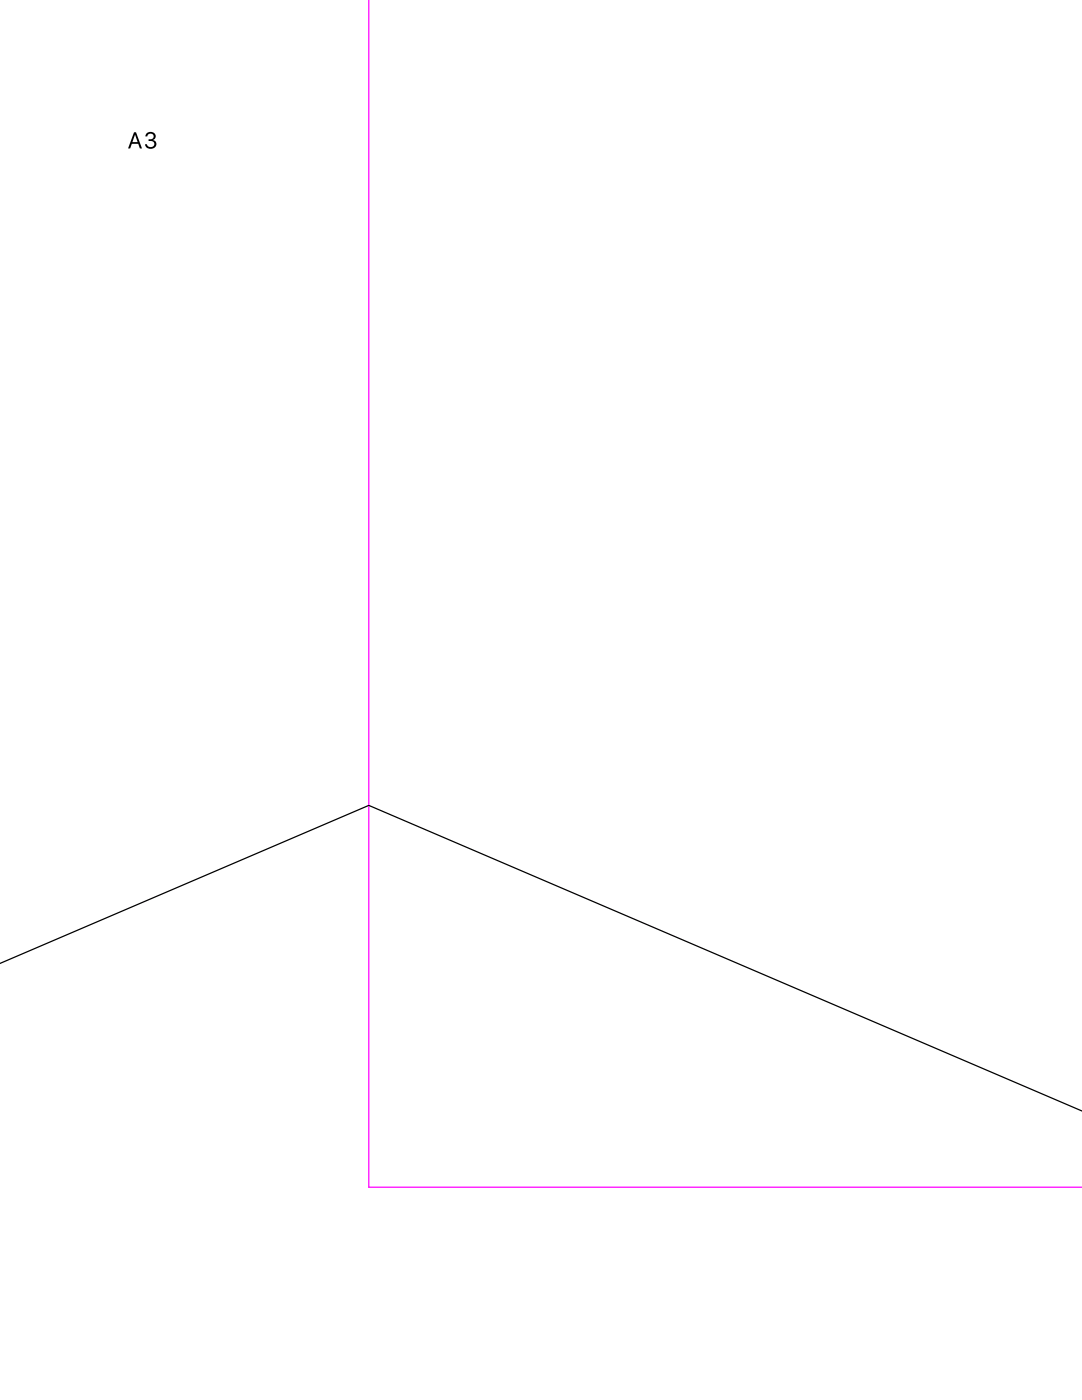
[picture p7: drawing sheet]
<svg xmlns="http://www.w3.org/2000/svg" width="216mm" height="279mm" viewBox="0 0 216 279" stroke-linecap="round" stroke-linejoin="round" font-family="sans-serif">
<path d="M73.6 -.1v237h142.3" fill="none" stroke="#f0f" stroke-width=".25"/>
<path d="M0 192.3l73.6-31.6 142.3 61" fill="none" stroke="#000" stroke-width=".25"/>
<path d="M26.7 26.4l-1.1 3.2h.4l.3-.9h1.3l.3 .9h.4l-1.2-3.2zM26.9 26.9l.6 1.5h-1.1zM29.3 26.6l-.3 .6h.4a.61 .61 0 0 1 .6-.6 .61 .61 0 0 1 .6 .6 .61 .61 0 0 1-.6 .6h-.4v.3a.76 .76 0 0 1 .9 .1 .76 .76 0 0 1 .3 .7 .78 .78 0 0 1-.8 .5 .78 .78 0 0 1-.7-.6h-.4a1.12 1.12 0 0 0 1.3 .9 1.12 1.12 0 0 0 .9-1.3l-.6-.4a.89 .89 0 0 0 .5-1.2 .89 .89 0 0 0-1.2-.5z" fill-rule="evenodd" fill="#000"/>
</svg>
